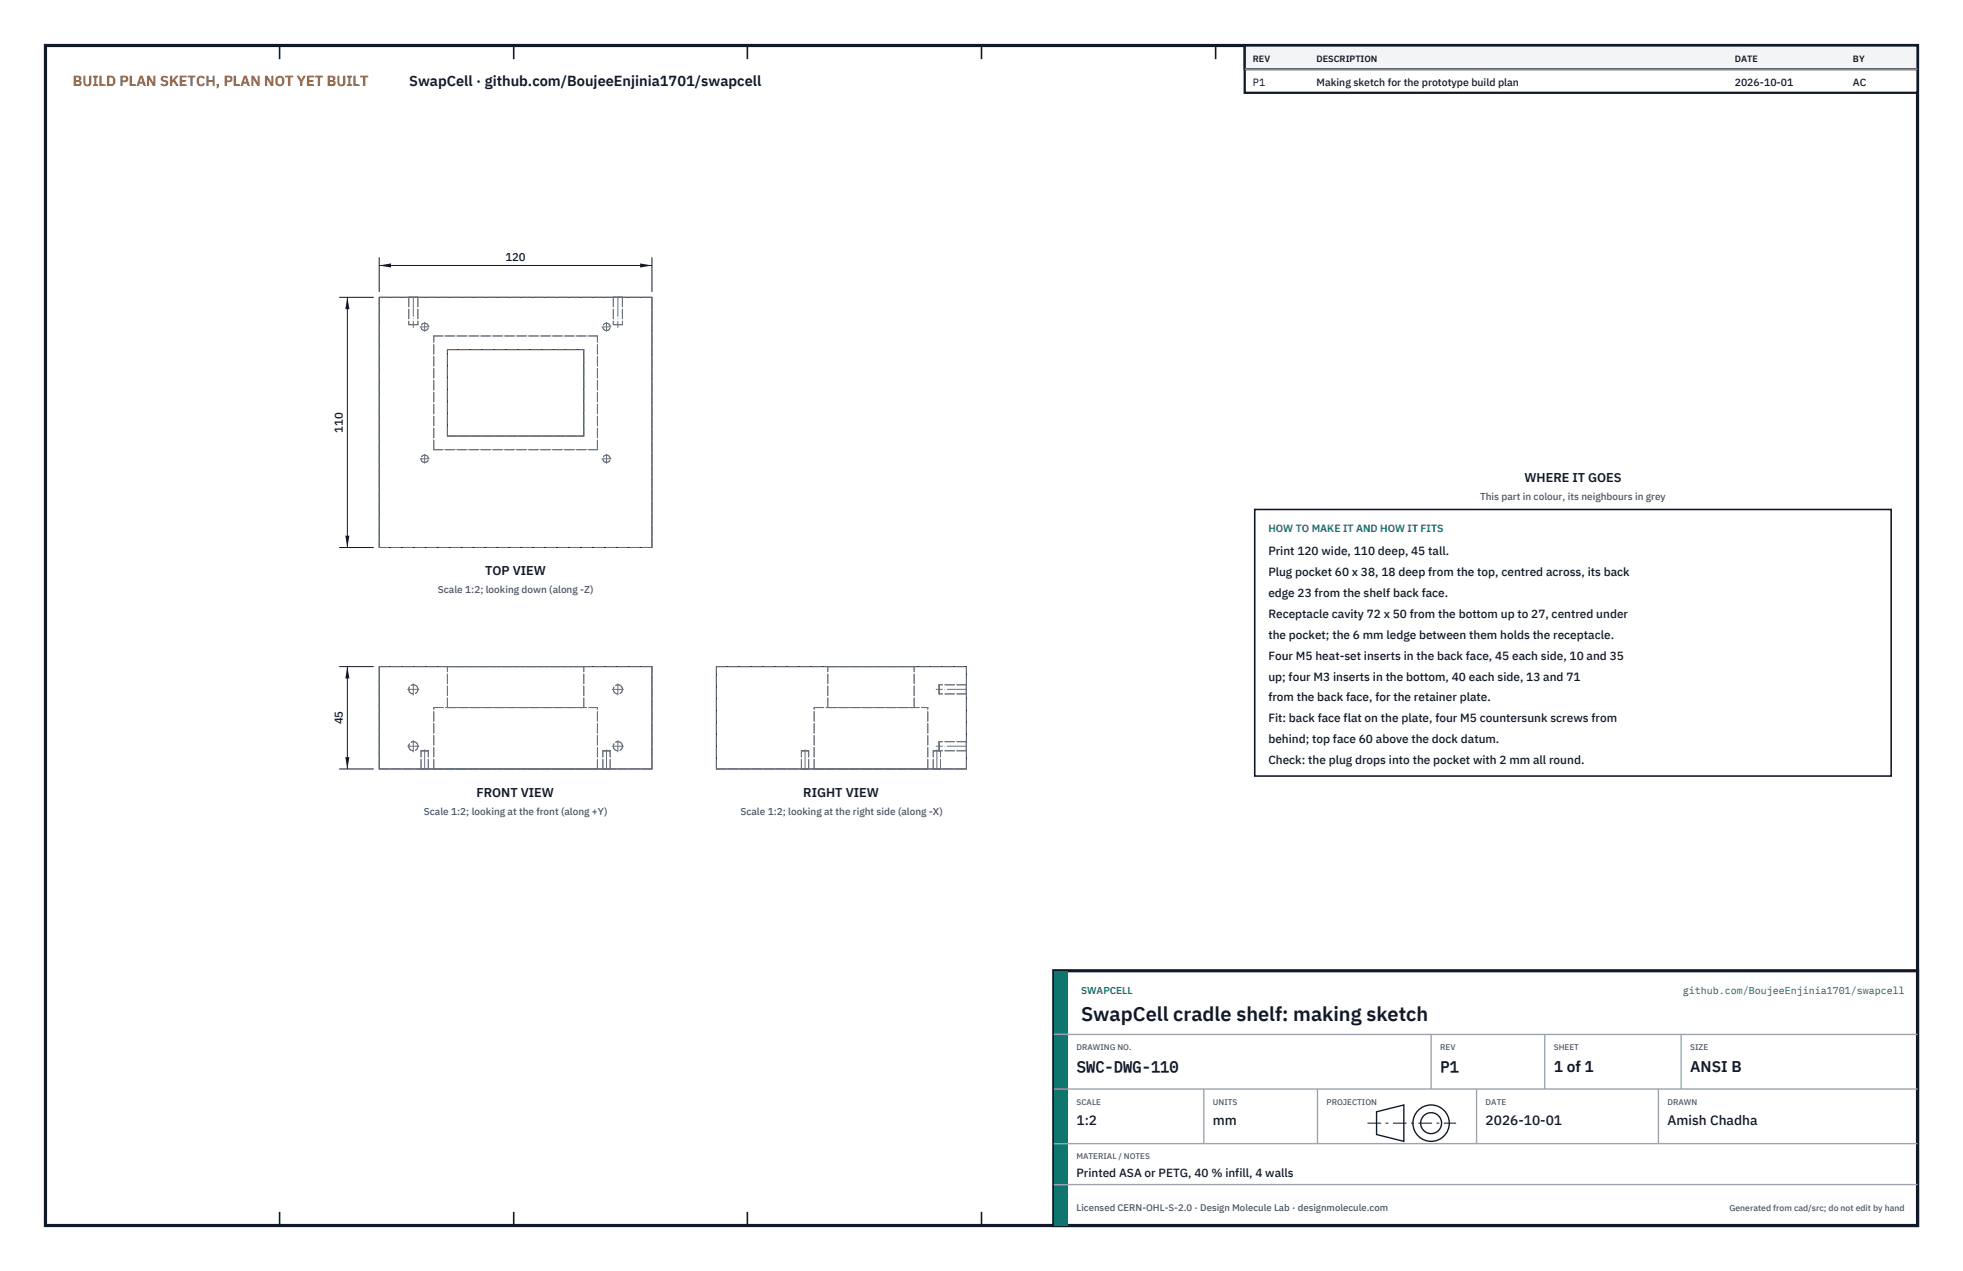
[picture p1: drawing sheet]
<svg xmlns="http://www.w3.org/2000/svg" width="432mm" height="279mm" viewBox="0 0 432 279" stroke-linecap="round" stroke-linejoin="round" font-family="sans-serif">
<defs><g id="words">
<text font-size="4.4" fill="#111827" x="237.8" y="224.4">SwapCell cradle shelf: making sketch</text>
<g font-size="3.4" fill="#111827">
<text x="236.8" y="235.6">SWC-DWG-110</text>
<text x="316.8" y="235.6">P1</text>
<text x="341.8" y="235.6">1 of 1</text>
<text x="371.8" y="235.6">ANSI B</text>
</g>
<text font-size="3.2" fill="#b45309" x="16" y="19">BUILD PLAN SKETCH, PLAN NOT YET BUILT</text>
<text font-size="3.2" fill="#111827" x="90" y="19">SwapCell · github.com/BoujeeEnjinia1701/swapcell</text>
<g font-size="3" fill="#111827">
<text x="236.8" y="247.2">1:2</text>
<text x="266.8" y="247.2">mm</text>
<text x="326.8" y="247.2">2026-10-01</text>
<text x="366.8" y="247.2">Amish Chadha</text>
</g>
<g font-size="2.8" fill="#111827">
<text x="335.3" y="106">WHERE IT GOES</text>
<text x="106.7" y="126.5">TOP VIEW</text>
<text x="104.8" y="175.1">FRONT VIEW</text>
<text x="176.7" y="175.1">RIGHT VIEW</text>
</g>
<g font-size="2.6" fill="#111827">
<text x="279" y="122">Print 120 wide, 110 deep, 45 tall.</text>
<text x="279" y="126.6">Plug pocket 60 x 38, 18 deep from the top, centred across, its back</text>
<text x="279" y="131.2">edge 23 from the shelf back face.</text>
<text x="279" y="135.8">Receptacle cavity 72 x 50 from the bottom up to 27, centred under</text>
<text x="279" y="140.4">the pocket; the 6 mm ledge between them holds the receptacle.</text>
<text x="279" y="145">Four M5 heat-set inserts in the back face, 45 each side, 10 and 35</text>
<text x="279" y="149.6">up; four M3 inserts in the bottom, 40 each side, 13 and 71</text>
<text x="279" y="154.2">from the back face, for the retainer plate.</text>
<text x="279" y="158.8">Fit: back face flat on the plate, four M5 countersunk screws from</text>
<text x="279" y="163.4">behind; top face 60 above the dock datum.</text>
<text x="279" y="168">Check: the plug drops into the pocket with 2 mm all round.</text>
<text x="236.8" y="258.8">Printed ASA or PETG, 40 % infill, 4 walls</text>
</g>
<g font-size="2.5" fill="#111827">
<text x="111.2" y="57.4">120</text>
<text x="75.4" y="95.1" transform="rotate(-90 75.4 95.1)">110</text>
<text x="75.4" y="159.3" transform="rotate(-90 75.4 159.3)">45</text>
</g>
<g font-size="2.3" fill="#111827">
<text x="275.6" y="18.8">P1</text>
<text x="289.6" y="18.8">Making sketch for the prototype build plan</text>
<text x="381.6" y="18.8">2026-10-01</text>
<text x="407.6" y="18.8">AC</text>
</g>
<text font-size="2.3" fill="#0f766e" x="279" y="117">HOW TO MAKE IT AND HOW IT FITS</text>
<g font-size="2.2" fill="#4b5563">
<text x="325.6" y="110">This part in colour, its neighbours in grey</text>
<text x="96.3" y="130.5">Scale 1:2; looking down (along -Z)</text>
<text x="93.2" y="179.1">Scale 1:2; looking at the front (along +Y)</text>
<text x="162.9" y="179.1">Scale 1:2; looking at the right side (along -X)</text>
</g>
<g font-size="2.2" fill="#0f766e">
<text x="237.8" y="218.4">SWAPCELL</text>
<text x="370.1" y="218.4">github.com/BoujeeEnjinia1701/swapcell</text>
</g>
<text font-size="2.1" fill="#4b5563" x="236.8" y="266.2">Licensed CERN-OHL-S-2.0 · Design Molecule Lab · designmolecule.com</text>
<g font-size="2" fill="#111827">
<text x="275.6" y="13.6">REV</text>
<text x="289.6" y="13.6">DESCRIPTION</text>
<text x="381.6" y="13.6">DATE</text>
<text x="407.6" y="13.6">BY</text>
</g>
<text font-size="1.9" fill="#4b5563" x="380.4" y="266.2">Generated from cad/src; do not edit by hand</text>
<g font-size="1.8" fill="#4b5563">
<text x="236.8" y="230.8">DRAWING NO.</text>
<text x="316.8" y="230.8">REV</text>
<text x="341.8" y="230.8">SHEET</text>
<text x="371.8" y="230.8">SIZE</text>
<text x="236.8" y="242.8">SCALE</text>
<text x="266.8" y="242.8">UNITS</text>
<text x="291.8" y="242.8">PROJECTION</text>
<text x="326.8" y="242.8">DATE</text>
<text x="366.8" y="242.8">DRAWN</text>
<text x="236.8" y="254.8">MATERIAL / NOTES</text>
</g>
</g></defs>
<path d="M10 10h411.8v259.4h-411.8z" fill="none" stroke="#111827" stroke-width=".7" stroke-linecap="butt"/>
<g fill="none" stroke="#111827" stroke-width=".35">
<path d="M61.5 10v3M113 10v3M164.4 10v3M215.9 10v3M267.4 10v3M318.9 10v3M370.3 10v3M61.5 266.4v3M113 266.4v3M164.4 266.4v3M215.9 266.4v3M267.4 266.4v3"/>
<path d="M318.9 266.4v3M370.3 266.4v3"/>
</g>
<path d="M83.4 65.4h60v55h-60zM98.4 76.9h30v19h-30zM83.4 146.5h60v22.5h-60zM157.6 146.5h55v22.5h-55z" fill="none" stroke="#111727" stroke-width=".22"/>
<g fill="none" stroke="#6a7180" stroke-width=".22" stroke-dasharray="2.1 .5">
<path d="M83.4 65.4h60M89.9 65.4h2M89.9 71.4h2M89.9 65.4v6M91.9 65.4h-2M91.9 65.4v6M91.9 71.4h-2M95.4 73.9h36M98.4 76.9h30M131.4 73.9h-36M134.9 65.4h2M134.9 71.4h2"/>
<path d="M134.9 65.4v6M136.9 65.4h-2M136.9 65.4v6M136.9 71.4h-2M95.4 98.9v-25M95.4 98.9h36M98.4 95.9h30M98.4 95.9v-19M128.4 95.9v-19M131.4 98.9h-36M131.4 98.9v-25M83.4 120.4v-55"/>
<path d="M83.4 120.4h60M143.4 120.4v-55M83.4 146.5h60M95.4 155.5h36M98.4 155.5v-9M98.4 155.5h30M128.4 146.5h-30M128.4 155.5v-9M157.6 146.5h55M179.1 155.5h25M182.1 146.5h19M182.1 155.5v-9"/>
<path d="M182.1 155.5h19M201.1 155.5v-9M206.6 151.5v-1M206.6 150.5v2M206.6 152.5v-1M212.6 151.5v-1M212.6 150.5v2M212.6 152.5v-1M212.6 150.5h-6M212.6 152.5h-6M83.4 169v-22.5M83.4 169h60"/>
<path d="M92.6 169h1.6M92.6 165h1.6M92.6 169v-4M94.2 169h-1.6M94.2 169v-4M94.2 165h-1.6M95.4 169v-13.5M131.4 169h-36M131.4 169v-13.5M132.6 169h1.6M132.6 165h1.6M132.6 169v-4"/>
<path d="M134.2 169h-1.6M134.2 169v-4M134.2 165h-1.6M143.4 169v-22.5M157.6 169v-22.5M157.6 169h55M176.3 169h.8M176.3 165h.8M176.3 169v-4M177.1 169h.8M177.1 165h.8M177.9 169h-1.6"/>
<path d="M177.9 165h-1.6M177.9 169v-4M179.1 169h25M179.1 169v-13.5M204.1 169v-13.5M205.3 169h.8M205.3 165h.8M205.3 169v-4M206.1 169h.8M206.1 165h.8M206.6 164v-1M206.6 163v2"/>
<path d="M206.6 165v-1M206.9 169h-1.6M206.9 165h-1.6M206.9 169v-4M212.6 169v-22.5M212.6 164v-1M212.6 163v2M212.6 165v-1M212.6 163h-6M212.6 165h-6"/>
<circle cx="93.4" cy="71.9" r=".81"/>
<circle cx="133.4" cy="71.9" r=".81"/>
<circle cx="93.4" cy="100.9" r=".81"/>
<circle cx="133.4" cy="100.9" r=".81"/>
<circle cx="90.9" cy="151.5" r="1.01"/>
<circle cx="135.9" cy="151.5" r="1.01"/>
<circle cx="90.9" cy="164" r="1.01"/>
<circle cx="135.9" cy="164" r="1.01"/>
</g>
<g fill="none" stroke="#6a7180" stroke-width=".22" stroke-dasharray="4.2 .5 0 .5">
<path d="M90.9 65.4v6.6M92.4 71.9h2M93.4 72.9v-2M132.4 71.9h2M133.4 72.9v-2M135.9 65.4v6.6M92.4 100.9h2M93.4 101.9v-2M132.4 100.9h2M133.4 101.9v-2M89.7 151.5h2.5M90.9 152.8v-2.5"/>
<path d="M134.7 151.5h2.5M135.9 152.8v-2.5M212.6 151.5h-6.7M89.7 164h2.5M90.9 165.3v-2.5M93.4 169v-4.4M133.4 169v-4.4M134.7 164h2.5M135.9 165.3v-2.5M177.1 169v-4.4M206.1 169v-4.4M212.6 164h-6.7"/>
</g>
<path d="M83.4 56.6v7.6M83.4 58.4h60M143.4 56.6v7.6" fill="none" stroke="#111827" stroke-width=".22"/>
<path d="M83.4 58.4l2.6-.5v.9zM140.8 57.9v.9l2.6-.4z" fill="#111827"/>
<path d="M74.6 65.4h7.6M76.4 65.4v55M74.6 120.4h7.6" fill="none" stroke="#111827" stroke-width=".22"/>
<path d="M76.4 65.4l-.4 2.6h.9zM76 117.8h.9l-.5 2.6z" fill="#111827"/>
<path d="M74.6 146.5h7.6M76.4 146.5v22.5M74.6 169h7.6" fill="none" stroke="#111827" stroke-width=".22"/>
<path d="M76.4 146.5l-.4 2.6h.9zM76 166.4h.9l-.5 2.6z" fill="#111827"/>
<path d="M276 112h140v58.6h-140z" fill="#fff" stroke="#111827" stroke-width=".35"/>
<path d="M273.8 10h148v10.4h-148z" fill="#fff" stroke="#111827" stroke-width=".5"/>
<path d="M273.8 10h148v5.2h-148z" fill="#f3f4f6" stroke="#111827" stroke-width=".5"/>
<path d="M273.8 15.2h148" fill="none" stroke="#9ca3af" stroke-width=".3"/>
<path d="M231.8 213.4h190v56h-190z" fill="#fff" stroke="#111827" stroke-width=".7" stroke-linecap="butt"/>
<path d="M231.8 213.4h3v56h-3z" fill="#0f766e"/>
<path d="M231.8 227.4h190M231.8 239.4h190M264.8 239.4v12M289.8 239.4v12M314.8 227.4v12M324.8 239.4v12M339.8 227.4v12M364.8 239.4v12M369.8 227.4v12M231.8 251.4h190M231.8 260.4h190" fill="none" stroke="#9ca3af" stroke-width=".3"/>
<g fill="none" stroke="#111827" stroke-width=".3">
<path d="M302.8 244.4l6-1.5v8l-6-1.5z"/>
<circle cx="314.8" cy="246.9" r="4"/>
<circle cx="314.8" cy="246.9" r="2.3"/>
</g>
<path d="M300.8 246.9h19.5" fill="none" stroke="#111827" stroke-width=".22" stroke-dasharray="3 1 .6 1" stroke-linecap="butt"/>
<use href="#words"/>
</svg>
